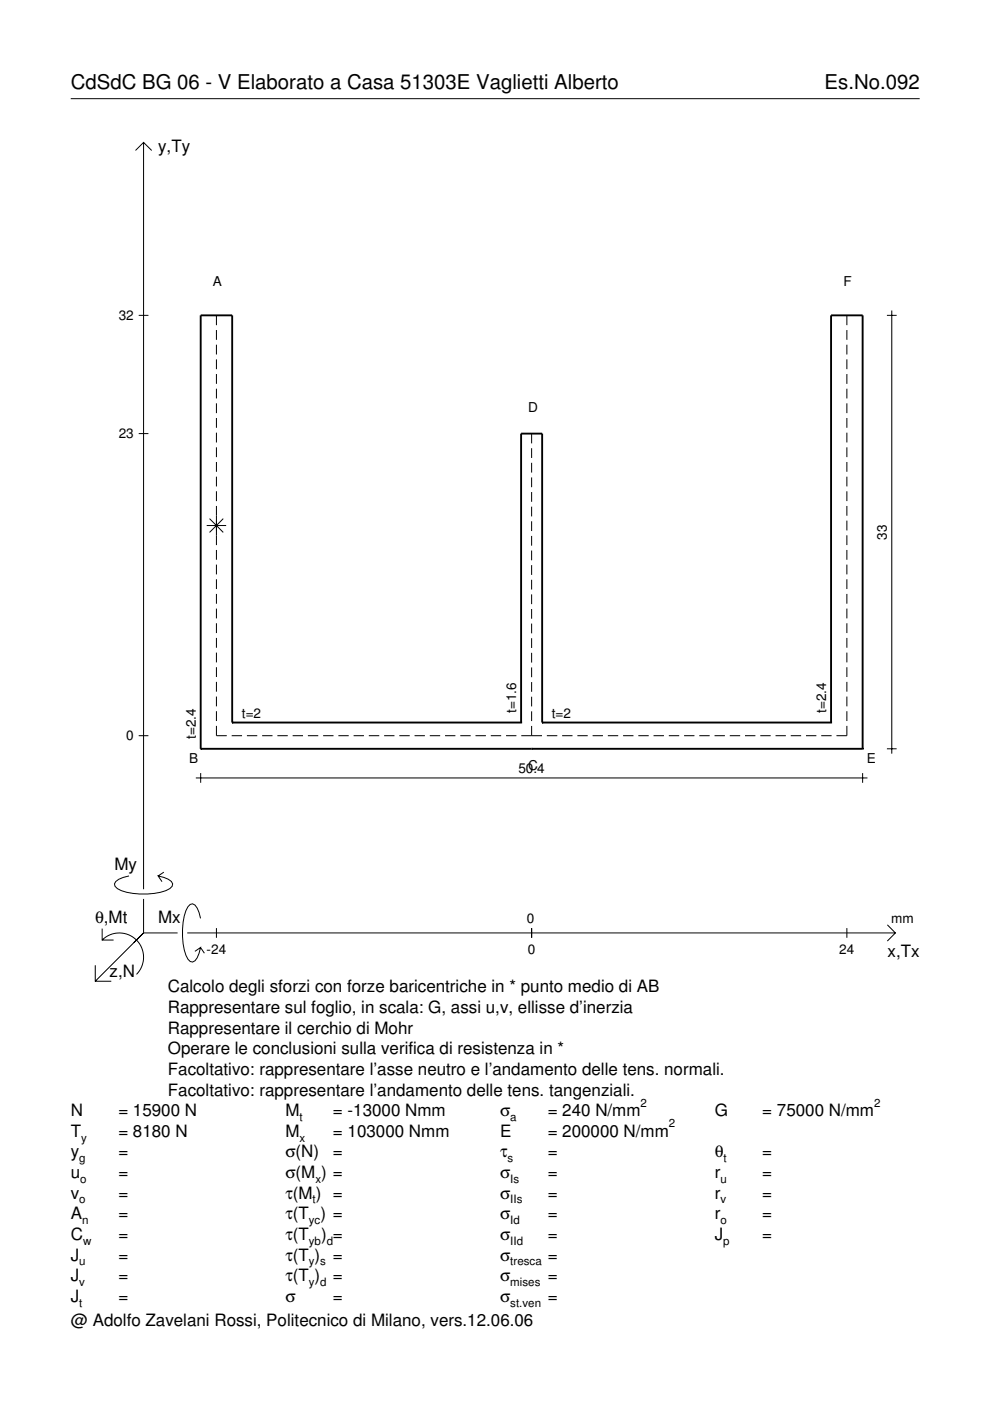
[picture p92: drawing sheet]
<svg xmlns="http://www.w3.org/2000/svg" width="210mm" height="297mm" viewBox="0 0 210 297" stroke-linecap="round" stroke-linejoin="round" font-family="sans-serif">
<defs><g id="words">
<g font-size="4.3">
<text x="15" y="18.9">CdSdC BG 06 - V Elaborato a Casa 51303E Vaglietti Alberto</text>
<text x="174.8" y="18.9">Es.No.092</text>
</g>
<g font-size="3.6">
<text x="33.5" y="32.3">y,Ty</text>
<text x="24.3" y="184.4">My</text>
<text x="20.1" y="195.7">θ,Mt</text>
<text x="33.5" y="195.7">Mx</text>
<text x="188.2" y="203">x,Tx</text>
<text x="23.2" y="207.1">z,N</text>
<text x="35.6" y="210.4">Calcolo degli sforzi con forze baricentriche in * punto medio di AB</text>
<text x="35.6" y="214.8">Rappresentare sul foglio, in scala: G, assi u,v, ellisse d’inerzia</text>
<text x="35.6" y="219.2">Rappresentare il cerchio di Mohr</text>
<text x="35.6" y="223.5">Operare le conclusioni sulla verifica di resistenza in *</text>
<text x="35.6" y="227.9">Facoltativo: rappresentare l’asse neutro e l’andamento delle tens. normali.</text>
<text x="35.6" y="232.3">Facoltativo: rappresentare l’andamento delle tens. tangenziali.</text>
<text x="15" y="236.7">N</text>
<text x="25.1" y="236.7">= 15900 N</text>
<text x="60.5" y="236.7">M</text>
<text x="70.6" y="236.7">= -13000 Nmm</text>
<text x="106" y="236.7">σ</text>
<text x="116.1" y="236.7">= 240 N/mm</text>
<text x="151.5" y="236.7">G</text>
<text x="161.6" y="236.7">= 75000 N/mm</text>
<text x="15" y="241">T</text>
<text x="15" y="245.4">y</text>
<text x="25.1" y="241">= 8180 N</text>
<text x="25.1" y="245.4">=</text>
<text x="60.5" y="241">M</text>
<text x="60.5" y="245.4">σ(N)</text>
<text x="70.6" y="241">= 103000 Nmm</text>
<text x="70.6" y="245.4">=</text>
<text x="106" y="241">E</text>
<text x="106" y="245.4">τ</text>
<text x="116.1" y="241">= 200000 N/mm</text>
<text x="116.1" y="245.4">=</text>
<text x="151.5" y="245.4">θ</text>
<text x="161.6" y="245.4">=</text>
<text x="15" y="249.8">u</text>
<text x="25.1" y="249.8">=</text>
<text x="60.5" y="249.8">σ(M ) =</text>
<text x="106" y="249.8">σ</text>
<text x="116.1" y="249.8">=</text>
<text x="151.5" y="249.8">r</text>
<text x="161.6" y="249.8">=</text>
<text x="15" y="254.2">v</text>
<text x="25.1" y="254.2">=</text>
<text x="60.5" y="254.2">τ(M ) =</text>
<text x="106" y="254.2">σ</text>
<text x="116.1" y="254.2">=</text>
<text x="151.5" y="254.2">r</text>
<text x="161.6" y="254.2">=</text>
<text x="15" y="258.5">A</text>
<text x="15" y="262.9">C</text>
<text x="25.1" y="258.5">=</text>
<text x="25.1" y="262.9">=</text>
<text x="60.5" y="258.5">τ(T ) =</text>
<text x="60.5" y="262.9">τ(T</text>
<text x="68.1" y="262.9">) =</text>
<text x="106" y="258.5">σ</text>
<text x="106" y="262.9">σ</text>
<text x="116.1" y="258.5">=</text>
<text x="116.1" y="262.9">=</text>
<text x="151.5" y="258.5">r</text>
<text x="151.5" y="262.9">J</text>
<text x="161.6" y="258.5">=</text>
<text x="161.6" y="262.9">=</text>
<text x="15" y="267.3">J</text>
<text x="25.1" y="267.3">=</text>
<text x="60.5" y="267.3">τ(T )</text>
<text x="70.6" y="267.3">=</text>
<text x="106" y="267.3">σ</text>
<text x="116.1" y="267.3">=</text>
<text x="15" y="271.7">J</text>
<text x="25.1" y="271.7">=</text>
<text x="60.5" y="271.7">τ(T )</text>
<text x="70.6" y="271.7">=</text>
<text x="106" y="271.7">σ</text>
<text x="116.1" y="271.7">=</text>
<text x="15" y="281.2">@ Adolfo Zavelani Rossi, Politecnico di Milano, vers.12.06.06</text>
<text x="15" y="276">J</text>
<text x="25.1" y="276">=</text>
<text x="60.5" y="276">σ</text>
<text x="70.6" y="276">=</text>
<text x="106" y="276">σ</text>
<text x="116.1" y="276">=</text>
</g>
<g font-size="2.9">
<text x="45.1" y="60.7">A</text>
<text x="178.8" y="60.7">F</text>
<text x="25.2" y="67.9">32</text>
<text x="112" y="87.4">D</text>
<text x="25.2" y="92.9">23</text>
<text x="188" y="114.4" transform="rotate(-90 188 114.4)">33</text>
<text x="51.3" y="152.2">t=2</text>
<text x="109.5" y="151.1" transform="rotate(-90 109.5 151.1)">t=1.6</text>
<text x="117" y="152.2">t=2</text>
<text x="175.2" y="151.1" transform="rotate(-90 175.2 151.1)">t=2.4</text>
<text x="26.8" y="157">0</text>
<text x="40.1" y="161.9">B</text>
<text x="41.5" y="156.7" transform="rotate(-90 41.5 156.7)">t=2.4</text>
<text x="183.8" y="161.9">E</text>
<text x="109.9" y="163.9">50.4</text>
<text x="112" y="163.2">C</text>
<text x="111.7" y="195.7">0</text>
<text x="189" y="195.7">mm</text>
<text x="43.8" y="202.2">-24</text>
<text x="111.9" y="202.2">0</text>
<text x="178" y="202.2">24</text>
</g>
<g font-size="2.4">
<text x="63.5" y="237.7">t</text>
<text x="108.2" y="237.7">a</text>
<text x="135.8" y="234.7">2</text>
<text x="141.8" y="239">2</text>
<text x="185.3" y="234.7">2</text>
<text x="17.2" y="242">y</text>
<text x="63.5" y="242">x</text>
<text x="16.8" y="246.4">g</text>
<text x="17" y="250.8">o</text>
<text x="66.9" y="250.8">x</text>
<text x="107.6" y="246.4">s</text>
<text x="108.2" y="250.8">Is</text>
<text x="152.7" y="250.8">u</text>
<text x="153.4" y="246.4">t</text>
<text x="16.8" y="255.2">o</text>
<text x="66.3" y="255.2">t</text>
<text x="108.2" y="255.2">IIs</text>
<text x="152.7" y="255.2">v</text>
<text x="17.4" y="259.5">n</text>
<text x="17.6" y="263.9">w</text>
<text x="65.5" y="259.5">yc</text>
<text x="65.5" y="263.9">yb d</text>
<text x="108.2" y="259.5">Id</text>
<text x="108.2" y="263.9">IId</text>
<text x="152.7" y="259.5">o</text>
<text x="153.3" y="263.9">p</text>
<text x="16.8" y="268.3">u</text>
<text x="65.5" y="268.3">y s</text>
<text x="108.2" y="268.3">tresca</text>
<text x="16.8" y="272.7">v</text>
<text x="65.5" y="272.7">y d</text>
<text x="108.2" y="272.7">mises</text>
<text x="16.8" y="277">t</text>
<text x="108.2" y="277">st.ven</text>
</g>
</g></defs>
<g fill="none" stroke="#000" stroke-width=".21">
<path d="M15 20.9h180M28.7 31.9l1.7-1.7 1.8 1.7M30.4 30.2v158.3M29.4 66.9h2.1M45.9 66.9v2M45.9 70v2.1M45.9 73.1v2.1M45.9 76.2v2.1M45.9 79.3v2.1M179.6 66.9v2M179.6 70v2.1M179.6 73.1v2.1"/>
<path d="M179.6 76.2v2.1M179.6 79.3v2.1M188 66.9h2.1M189.1 65.8v94M29.4 91.9h2.1M45.9 82.4v2.1M45.9 85.5v2.1M45.9 88.6v2.1M45.9 91.7v2.1M45.9 94.8v2.1M45.9 98v2M112.7 91.9v2.1"/>
<path d="M112.7 95v2.1M112.7 98.1v2.1M179.6 82.4v2.1M179.6 85.5v2.1M179.6 88.6v2.1M179.6 91.7v2.1M179.6 94.8v2.1M179.6 98v2M43.8 111.4h4.1M44.4 110l2.9 2.9M45.9 101.1v2M45.9 104.2v2"/>
<path d="M45.9 107.3v8.3M45.9 116.6v2.1M45.9 119.7v2.1M47.3 110l-2.9 2.9M112.7 101.2v2.1M112.7 104.3v2.1M112.7 107.4v2.1M112.7 110.5v2.1M112.7 113.6v2.1M112.7 116.7v2.1M112.7 119.8v2.1M179.6 101.1v2"/>
<path d="M179.6 104.2v2M179.6 107.3v2.1M179.6 110.4v2.1M179.6 113.5v2.1M179.6 116.6v2.1M179.6 119.7v2.1M45.9 122.8v2.1M45.9 125.9v2.1M45.9 129v2.1M45.9 132.1v2.1M45.9 135.3v2M45.9 138.4v2"/>
<path d="M112.7 122.9v2.1M112.7 126v2.1M112.7 129.1v2.1M112.7 132.2v2.1M112.7 135.3v2.1M112.7 138.4v2.1M179.6 122.8v2.1M179.6 125.9v2.1M179.6 129v2.1M179.6 132.1v2.1M179.6 135.3v2M179.6 138.4v2"/>
<path d="M29.4 156h2.1M45.9 153.9v2.1h2.2M45.9 141.5v2M45.9 144.6v2.1M45.9 147.7v2.1M45.9 150.8v2.1M49.1 156h2.2M52.3 156h2.2M55.6 156h2.2M58.8 156h2.2M62 156h2.2M65.3 156h2.2"/>
<path d="M68.5 156h2.2M71.7 156h2.2M75 156h2.2M78.2 156h2.2M81.4 156h2.2M84.7 156h2.2M87.9 156h2.2M91.1 156h2.2M94.4 156h2.2M97.6 156h2.2M100.8 156h2.2M104.1 156h2.2"/>
<path d="M107.3 156h2.2M110.5 156h4.4M112.7 141.5v2.1M112.7 144.6v2.1M112.7 147.7v2.1M112.7 150.8v2.1M112.7 153.9v2.1M115.9 156h2.3M119.2 156h2.2M122.4 156h2.2M125.6 156h2.2M128.9 156h2.2"/>
<path d="M132.1 156h2.2M135.3 156h2.2M138.6 156h2.2M141.8 156h2.2M145 156h2.2M148.3 156h2.2M151.5 156h2.2M154.7 156h2.2M158 156h2.2M161.2 156h2.2M164.4 156h2.2M167.7 156h2.2"/>
<path d="M170.9 156h2.2M174.1 156h2.2M179.6 153.9v2.1h-2.3M179.6 141.5v2M179.6 144.6v2.1M179.6 147.7v2.1M179.6 150.8v2.1M188 158.8h2.1M41.5 164.9h142.4M42.5 163.9v2.1M182.9 163.9v2.1M21.7 199.3a5.1 5.1 0 0 1 7.2 0 5.1 5.1 0 0 1 0 7.3"/>
<path d="M21.7 196.9v2.4h2.4M27.3 185.7a3.6 3.6 0 0 0-3 1.7l.1 .5a5.6 5.6 0 0 0 3.8 1.5 13.4 13.4 0 0 0 7.8-1l.5-.5 .1-.5a3.6 3.6 0 0 0-3.1-1.7l.8 1.2M30.4 190.6v7.2M30.4 197.8l-10.2 10.2M30.4 197.8h7.2M34.7 184.9l-1.2 .8M39.7 197.8h150.1M42.5 194.7a3.6 3.6 0 0 0-1.7-3.1l-.5 .2a5.7 5.7 0 0 0-1.5 3.7 13.3 13.3 0 0 0 1 7.9l.5 .5 .5 .1a3.6 3.6 0 0 0 1.7-3.1l-1.2 .8M45.9 196.8v2M112.7 196.8v2M179.6 196.8v2M188.1 196.1l1.7 1.7-1.7 1.7"/>
<path d="M20.2 204.7v3.3h3.4M42.5 200.9l.8 1.2"/>
</g>
<g fill="none" stroke="#000" stroke-width=".4">
<path d="M42.5 158.8h.1M42.5 158.8h140.4M49.2 153.2h.1M49.2 153.2v-86.3h-6.7v91.9M49.2 153.2h61.3M110.5 153.2h.1M110.5 153.2v-61.3h4.4v61.3M112.7 158.8h.1M114.9 153.2h.1M114.9 153.2h61.3M176.2 153.2h.1M176.2 153.2v-86.3h6.7v91.9"/>
<path d="M182.9 158.8h.1"/>
</g>
<use href="#words"/>
</svg>
